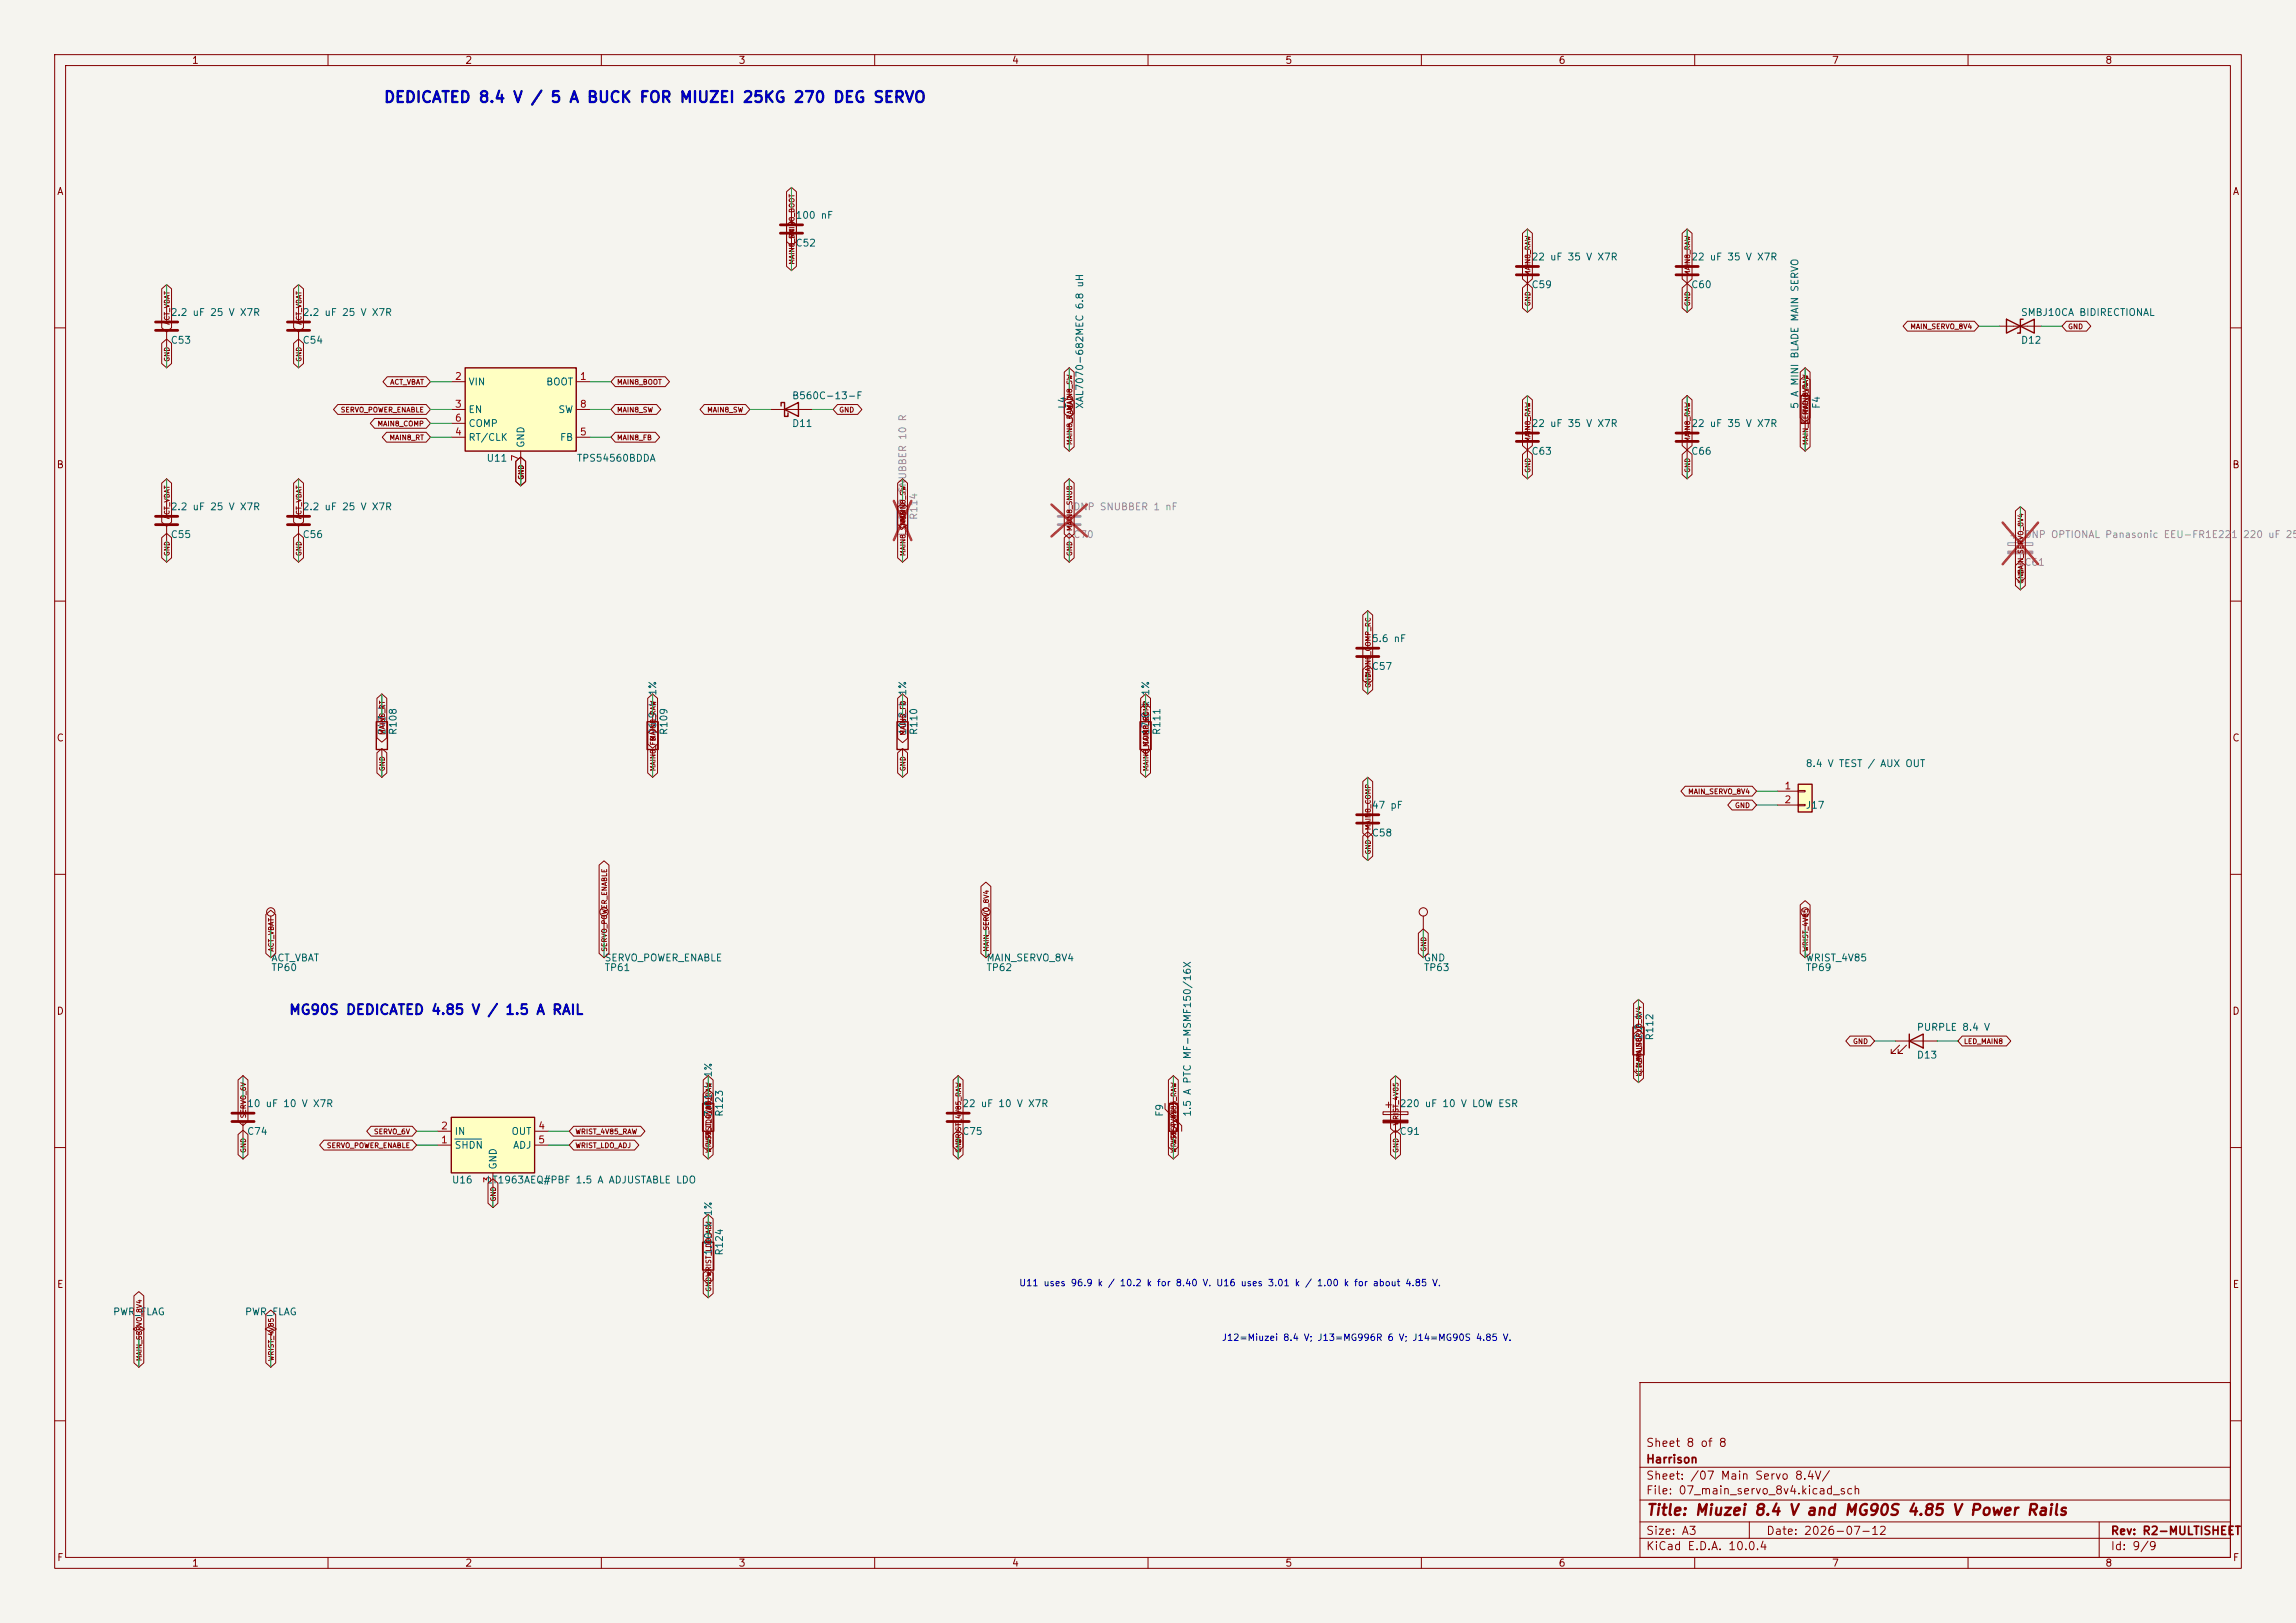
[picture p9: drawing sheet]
<svg xmlns="http://www.w3.org/2000/svg" width="420mm" height="297mm" viewBox="0 0 420 297" stroke-linecap="round" stroke-linejoin="round" font-family="sans-serif">
<defs><g id="words">
<text font-size="2" fill="#0000c2" x="70.1" y="19.3">DEDICATED 8.4 V / 5 A BUCK FOR MIUZEI 25KG 270 DEG SERVO</text>
<text font-size="2" fill="#840000" x="301" y="277.8">Title: Miuzei 8.4 V and MG90S 4.85 V Power Rails</text>
<text font-size="1.8" fill="#0000c2" x="52.8" y="186.1">MG90S DEDICATED 4.85 V / 1.5 A RAIL</text>
<g font-size="1.5" fill="#840000">
<text x="301" y="268.1">Harrison</text>
<text x="301" y="265.1">Sheet 8 of 8</text>
<text x="301" y="273.8">File: 07_main_servo_8v4.kicad_sch</text>
<text x="301" y="271.1">Sheet: /07 Main Servo 8.4V/</text>
<text x="301" y="281.2">Size: A3</text>
<text x="323" y="281.2">Date: 2026-07-12</text>
<text x="386" y="281.2">Rev: R2-MULTISHEET</text>
<text x="301" y="284">KiCad E.D.A. 10.0.4</text>
<text x="386" y="284">Id: 9/9</text>
</g>
<g font-size="1.3" fill="#840000">
<text x="35" y="12">1</text>
<text x="85" y="12">2</text>
<text x="135" y="12">3</text>
<text x="185" y="12">4</text>
<text x="235" y="12">5</text>
<text x="285" y="12">6</text>
<text x="335" y="12">7</text>
<text x="385" y="12">8</text>
<text x="10.3" y="36">A</text>
<text x="408.3" y="36">A</text>
<text x="10.3" y="86">B</text>
<text x="408.2" y="86">B</text>
<text x="10.3" y="136">C</text>
<text x="408.2" y="136">C</text>
<text x="10.3" y="186">D</text>
<text x="408.2" y="186">D</text>
<text x="10.3" y="236">E</text>
<text x="408.3" y="236">E</text>
<text x="10.3" y="286">F</text>
<text x="35" y="287">1</text>
<text x="85" y="287">2</text>
<text x="135" y="287">3</text>
<text x="185" y="287">4</text>
<text x="235" y="287">5</text>
<text x="285" y="287">6</text>
<text x="335" y="287">7</text>
<text x="385" y="287">8</text>
<text x="408.3" y="286">F</text>
</g>
<g font-size="1.3" fill="#006464">
<text x="145.4" y="40.3">100 nF</text>
<text x="145.4" y="45.4">C52</text>
<text x="280" y="48">22 uF 35 V X7R</text>
<text x="309.3" y="48">22 uF 35 V X7R</text>
<text x="280" y="53">C59</text>
<text x="309.3" y="53">C60</text>
<text x="31.1" y="58.1">2.2 uF 25 V X7R</text>
<text x="55.3" y="58.1">2.2 uF 25 V X7R</text>
<text x="369.6" y="58.1">SMBJ10CA BIDIRECTIONAL</text>
<text x="31.1" y="63.2">C53</text>
<text x="55.3" y="63.2">C54</text>
<text x="369.6" y="63.2">D12</text>
<text x="85.6" y="70.8">VIN</text>
<text x="99.8" y="70.8">BOOT</text>
<text x="85.6" y="75.9">EN</text>
<text x="102" y="75.9">SW</text>
<text x="144.8" y="73.4">B560C-13-F</text>
<text x="195.3" y="74.9" transform="rotate(-90 195.3 74.9)">L4</text>
<text x="198.5" y="74.9" transform="rotate(-90 198.5 74.9)">XAL7070-682MEC 6.8 uH</text>
<text x="329.3" y="74.9" transform="rotate(-90 329.3 74.9)">5 A MINI BLADE MAIN SERVO</text>
<text x="333.2" y="74.9" transform="rotate(-90 333.2 74.9)">F4</text>
<text x="85.6" y="81">RT/CLK</text>
<text x="85.6" y="78.4">COMP</text>
<text x="96.2" y="82" transform="rotate(-90 96.2 82)">GND</text>
<text x="102.3" y="81">FB</text>
<text x="144.8" y="78.4">D11</text>
<text x="280" y="83.5">C63</text>
<text x="280" y="78.4">22 uF 35 V X7R</text>
<text x="309.3" y="83.5">C66</text>
<text x="309.3" y="78.4">22 uF 35 V X7R</text>
<text x="88.9" y="84.8">U11</text>
<text x="105.4" y="84.8">TPS54560BDDA</text>
<text x="31.1" y="93.7">2.2 uF 25 V X7R</text>
<text x="55.3" y="93.7">2.2 uF 25 V X7R</text>
<text x="31.1" y="98.8">C55</text>
<text x="55.3" y="98.8">C56</text>
<text x="250.8" y="117.8">5.6 nF</text>
<text x="250.8" y="122.9">C57</text>
<text x="70.8" y="134.6" transform="rotate(-90 70.8 134.6)">243 k</text>
<text x="72.9" y="134.6" transform="rotate(-90 72.9 134.6)">R108</text>
<text x="120.4" y="134.6" transform="rotate(-90 120.4 134.6)">96.9 k 1%</text>
<text x="122.4" y="134.6" transform="rotate(-90 122.4 134.6)">R109</text>
<text x="166.1" y="134.6" transform="rotate(-90 166.1 134.6)">10.2 k 1%</text>
<text x="168.1" y="134.6" transform="rotate(-90 168.1 134.6)">R110</text>
<text x="210.5" y="134.6" transform="rotate(-90 210.5 134.6)">17.8 k 1%</text>
<text x="212.6" y="134.6" transform="rotate(-90 212.6 134.6)">R111</text>
<text x="330.2" y="140.7">8.4 V TEST / AUX OUT</text>
<text x="250.8" y="148.3">47 pF</text>
<text x="330.2" y="148.3">J17</text>
<text x="250.8" y="153.4">C58</text>
<text x="49.5" y="178">TP60</text>
<text x="49.5" y="176.2">ACT_VBAT</text>
<text x="110.5" y="176.2">SERVO_POWER_ENABLE</text>
<text x="110.5" y="178">TP61</text>
<text x="180.3" y="176.2">MAIN_SERVO_8V4</text>
<text x="180.3" y="178">TP62</text>
<text x="260.4" y="176.2">GND</text>
<text x="260.4" y="178">TP63</text>
<text x="330.2" y="178">TP69</text>
<text x="330.2" y="176.2">WRIST_4V85</text>
<text x="300.7" y="190.5" transform="rotate(-90 300.7 190.5)">2.2 k</text>
<text x="302.7" y="190.5" transform="rotate(-90 302.7 190.5)">R112</text>
<text x="350.5" y="188.9">PURPLE 8.4 V</text>
<text x="350.5" y="194">D13</text>
<text x="45.1" y="202.9">10 uF 10 V X7R</text>
<text x="175.9" y="202.9">22 uF 10 V X7R</text>
<text x="255.9" y="202.9">220 uF 10 V LOW ESR</text>
<text x="45.1" y="208">C74</text>
<text x="83.1" y="208">IN</text>
<text x="93.5" y="208">OUT</text>
<text x="130.5" y="204.5" transform="rotate(-90 130.5 204.5)">3.01 k 1%</text>
<text x="132.5" y="204.5" transform="rotate(-90 132.5 204.5)">R123</text>
<text x="175.9" y="208">C75</text>
<text x="213.1" y="204.5" transform="rotate(-90 213.1 204.5)">F9</text>
<text x="218.1" y="204.5" transform="rotate(-90 218.1 204.5)">1.5 A PTC MF-MSMF150/16X</text>
<text x="255.9" y="208">C91</text>
<text x="83.1" y="210.5">SHDN</text>
<text x="91.1" y="214.1" transform="rotate(-90 91.1 214.1)">GND</text>
<text x="93.8" y="210.5">ADJ</text>
<text x="82.6" y="216.9">U16</text>
<text x="88.9" y="216.9">LT1963AEQ#PBF 1.5 A ADJUSTABLE LDO</text>
<text x="130.5" y="229.9" transform="rotate(-90 130.5 229.9)">1.00 k 1%</text>
<text x="132.5" y="229.9" transform="rotate(-90 132.5 229.9)">R124</text>
<text x="20.6" y="241">PWR_FLAG</text>
<text x="44.7" y="241">PWR_FLAG</text>
</g>
<g font-size="1.3" fill="#a90000">
<text x="83.1" y="69.8">2</text>
<text x="106" y="69.8">1</text>
<text x="83.1" y="74.9">3</text>
<text x="83.1" y="77.4">6</text>
<text x="106" y="74.9">8</text>
<text x="83.1" y="80">4</text>
<text x="106" y="80">5</text>
<text x="95.2" y="84.5" transform="rotate(-90 95.2 84.5)">7</text>
<text x="326.3" y="144.8">1</text>
<text x="326.3" y="147.3">2</text>
<text x="80.6" y="209.5">1</text>
<text x="80.6" y="207">2</text>
<text x="98.4" y="207">4</text>
<text x="98.4" y="209.5">5</text>
<text x="90.1" y="216.6" transform="rotate(-90 90.1 216.6)">3</text>
</g>
<g font-size="1.3" fill="#939391">
<text x="166.1" y="95.2" transform="rotate(-90 166.1 95.2)">DNP SNUBBER 10 R</text>
<text x="168.1" y="95.2" transform="rotate(-90 168.1 95.2)">R114</text>
<text x="196.2" y="93.7">DNP SNUBBER 1 nF</text>
<text x="196.2" y="98.8">C70</text>
<text x="370.2" y="98.8">DNP OPTIONAL Panasonic EEU-FR1E221</text>
<text x="410.2" y="98.8">220 uF 25</text>
<text x="370.2" y="103.8">C61</text>
</g>
<g font-size="1.2" fill="#0000c2">
<text x="186.3" y="235.7">U11 uses 96.9 k / 10.2 k for 8.40 V. U16 uses 3.01 k / 1.00 k for about 4.85 V.</text>
<text x="223.4" y="245.7">J12=Miuzei 8.4 V; J13=MG996R 6 V; J14=MG90S 4.85 V.</text>
</g>
<g font-size=".9" fill="#840000">
<text x="145.5" y="43.8" transform="rotate(-90 145.5 43.8)">MAIN8_BOOT</text>
<text x="145.5" y="48.5" transform="rotate(-90 145.5 48.5)">MAIN8_SW</text>
<text x="280.2" y="50.6" transform="rotate(-90 280.2 50.6)">MAIN8_RAW</text>
<text x="309.4" y="50.6" transform="rotate(-90 309.4 50.6)">MAIN8_RAW</text>
<text x="31.2" y="59.5" transform="rotate(-90 31.2 59.5)">ACT_VBAT</text>
<text x="55.4" y="59.5" transform="rotate(-90 55.4 59.5)">ACT_VBAT</text>
<text x="280.2" y="56.1" transform="rotate(-90 280.2 56.1)">GND</text>
<text x="309.4" y="56.1" transform="rotate(-90 309.4 56.1)">GND</text>
<text x="349.3" y="60.4">MAIN_SERVO_8V4</text>
<text x="378.2" y="60.4">GND</text>
<text x="31.2" y="66.3" transform="rotate(-90 31.2 66.3)">GND</text>
<text x="55.4" y="66.3" transform="rotate(-90 55.4 66.3)">GND</text>
<text x="71.3" y="70.6">ACT_VBAT</text>
<text x="112.8" y="70.6">MAIN8_BOOT</text>
<text x="62.2" y="75.7">SERVO_POWER_ENABLE</text>
<text x="112.8" y="75.7">MAIN8_SW</text>
<text x="129.3" y="75.7">MAIN8_SW</text>
<text x="153.4" y="75.7">GND</text>
<text x="196.3" y="75.2" transform="rotate(-90 196.3 75.2)">MAIN8_SW</text>
<text x="331" y="76" transform="rotate(-90 331 76)">MAIN8_RAW</text>
<text x="69" y="78.2">MAIN8_COMP</text>
<text x="71.2" y="80.8">MAIN8_RT</text>
<text x="112.8" y="80.8">MAIN8_FB</text>
<text x="196.3" y="81.5" transform="rotate(-90 196.3 81.5)">MAIN8_RAW</text>
<text x="280.2" y="81.1" transform="rotate(-90 280.2 81.1)">MAIN8_RAW</text>
<text x="309.4" y="81.1" transform="rotate(-90 309.4 81.1)">MAIN8_RAW</text>
<text x="331" y="81.5" transform="rotate(-90 331 81.5)">MAIN_SERVO_8V4</text>
<text x="96" y="87.9" transform="rotate(-90 96 87.9)">GND</text>
<text x="280.2" y="86.6" transform="rotate(-90 280.2 86.6)">GND</text>
<text x="309.4" y="86.6" transform="rotate(-90 309.4 86.6)">GND</text>
<text x="31.2" y="95.1" transform="rotate(-90 31.2 95.1)">ACT_VBAT</text>
<text x="55.4" y="95.1" transform="rotate(-90 55.4 95.1)">ACT_VBAT</text>
<text x="165.9" y="95.5" transform="rotate(-90 165.9 95.5)">MAIN8_SW</text>
<text x="31.2" y="101.9" transform="rotate(-90 31.2 101.9)">GND</text>
<text x="55.4" y="101.9" transform="rotate(-90 55.4 101.9)">GND</text>
<text x="165.9" y="101.9" transform="rotate(-90 165.9 101.9)">MAIN8_SNUB</text>
<text x="196.3" y="101.9" transform="rotate(-90 196.3 101.9)">GND</text>
<text x="196.3" y="97.3" transform="rotate(-90 196.3 97.3)">MAIN8_SNUB</text>
<text x="370.3" y="106.9" transform="rotate(-90 370.3 106.9)">GND</text>
<text x="370.3" y="105.3" transform="rotate(-90 370.3 105.3)">MAIN_SERVO_8V4</text>
<text x="250.9" y="126" transform="rotate(-90 250.9 126)">GND</text>
<text x="250.9" y="124" transform="rotate(-90 250.9 124)">MAIN8_COMP_RC</text>
<text x="70.6" y="134.6" transform="rotate(-90 70.6 134.6)">MAIN8_RT</text>
<text x="120.1" y="135.7" transform="rotate(-90 120.1 135.7)">MAIN8_RAW</text>
<text x="165.9" y="134.7" transform="rotate(-90 165.9 134.7)">MAIN8_FB</text>
<text x="210.3" y="136.8" transform="rotate(-90 210.3 136.8)">MAIN8_COMP</text>
<text x="70.6" y="141.2" transform="rotate(-90 70.6 141.2)">GND</text>
<text x="120.1" y="141.2" transform="rotate(-90 120.1 141.2)">MAIN8_FB</text>
<text x="165.9" y="141.2" transform="rotate(-90 165.9 141.2)">GND</text>
<text x="210.3" y="141.2" transform="rotate(-90 210.3 141.2)">MAIN8_COMP_RC</text>
<text x="308.7" y="145.5">MAIN_SERVO_8V4</text>
<text x="317.3" y="148.1">GND</text>
<text x="250.9" y="152" transform="rotate(-90 250.9 152)">MAIN8_COMP</text>
<text x="250.9" y="156.5" transform="rotate(-90 250.9 156.5)">GND</text>
<text x="50.3" y="174.2" transform="rotate(-90 50.3 174.2)">ACT_VBAT</text>
<text x="111.2" y="174.2" transform="rotate(-90 111.2 174.2)">SERVO_POWER_ENABLE</text>
<text x="181.1" y="174.2" transform="rotate(-90 181.1 174.2)">MAIN_SERVO_8V4</text>
<text x="261.1" y="174.2" transform="rotate(-90 261.1 174.2)">GND</text>
<text x="331" y="174.2" transform="rotate(-90 331 174.2)">WRIST_4V85</text>
<text x="338.9" y="191.3">GND</text>
<text x="359.2" y="191.3">LED_MAIN8</text>
<text x="300.5" y="197.1" transform="rotate(-90 300.5 197.1)">LED_MAIN8</text>
<text x="300.5" y="195.5" transform="rotate(-90 300.5 195.5)">MAIN_SERVO_8V4</text>
<text x="45.2" y="204.7" transform="rotate(-90 45.2 204.7)">SERVO_6V</text>
<text x="68.3" y="207.8">SERVO_6V</text>
<text x="105.2" y="207.8">WRIST_4V85_RAW</text>
<text x="130.3" y="209.5" transform="rotate(-90 130.3 209.5)">WRIST_4V85_RAW</text>
<text x="176" y="209.5" transform="rotate(-90 176 209.5)">WRIST_4V85_RAW</text>
<text x="215.4" y="209.5" transform="rotate(-90 215.4 209.5)">WRIST_4V85_RAW</text>
<text x="256" y="206.1" transform="rotate(-90 256 206.1)">WRIST_4V85</text>
<text x="45.2" y="211.1" transform="rotate(-90 45.2 211.1)">GND</text>
<text x="59.7" y="210.3">SERVO_POWER_ENABLE</text>
<text x="105.2" y="210.3">WRIST_LDO_ADJ</text>
<text x="130.3" y="211.1" transform="rotate(-90 130.3 211.1)">WRIST_LDO_ADJ</text>
<text x="176" y="211.1" transform="rotate(-90 176 211.1)">GND</text>
<text x="215.4" y="211.1" transform="rotate(-90 215.4 211.1)">WRIST_4V85</text>
<text x="256" y="211.1" transform="rotate(-90 256 211.1)">GND</text>
<text x="90.9" y="220" transform="rotate(-90 90.9 220)">GND</text>
<text x="130.3" y="236.5" transform="rotate(-90 130.3 236.5)">GNDWRIST_LDO_ADJ</text>
<text x="26.2" y="249.2" transform="rotate(-90 26.2 249.2)">MAIN_SERVO_8V4</text>
<text x="50.3" y="249.2" transform="rotate(-90 50.3 249.2)">WRIST_4V85</text>
</g>
</g></defs>
<path d="M0 0h420v297h-420z" fill="#f5f4ef" stroke="#f5f4ef" stroke-width=".18"/>
<g fill="none" stroke="#840000" stroke-width=".18">
<path d="M10 10h400v277h-400zM12 12h396v273h-396zM60 10v2M110 10v2M160 10v2M210 10v2M260 10v2M310 10v2M360 10v2M10 60h2M408 60h2M54.6 91.4v2.8"/>
<path d="M54.6 96.3v2.8M10 110h2M408 110h2M10 160h2M408 160h2M10 210h2M408 210h2M300 253h108v32h-108zM10 260h2M300 278.5h108M300 274.5h108M300 268.5h108"/>
<path d="M320 278.5v3M384 278.5v6.5M408 260h2M60 285v2M110 285v2M160 285v2M210 285v2M260 285v2M300 281.5h108M310 285v2M360 285v2"/>
</g>
<path d="M52.6 94.5h4M52.6 96h4" fill="none" stroke="#840000" stroke-width=".51"/>
<path d="M85.1 67.3h20.3v15.3h-20.3z" fill="#ffffc2"/>
<path d="M367 58.4v2.6l5.1-2.6v2.6zM370.1 58.4h-.5v2.6h-.5M85.1 67.3h20.3v15.3h-20.3zM142.9 74.3v-.6h.6v2.5h.6v-.6M143.5 74.9l2.5-1.2v2.5zM329.4 72.4h1.6v5.1h-1.6zM68.8 132.1h2.1v5.1h-2.1zM118.4 132.1h2v5.1h-2zM208.5 132.1h2.1v5.1h-2.1zM298.7 188h2v5h-2zM213.9 201.9h1.5v5.1h-1.5zM128.5 227.3h2.1v5.1h-2.1z" fill="none" stroke="#840000" stroke-width=".25"/>
<g fill="none" stroke="#840000" stroke-width=".18">
<path d="M144.8 38.1v2.8M30.5 55.9v2.8M54.6 55.9v2.8M144.8 42.9v2.8M279.4 45.7v2.8M279.4 50.5v2.8M308.6 45.7v2.8M308.6 50.5v2.8M365.8 59.7h7.6M30.5 60.7v2.8M54.6 60.7v2.8M82.5 69.9h2.6"/>
<path d="M82.5 74.9h2.6M82.5 77.5h2.6M105.4 69.9h2.5M105.4 74.9h2.5M141 74.9h7.6M195.6 71.1v1.3a.64 .64 0 0 1 .6 .6 .64 .64 0 0 1-.6 .7 .64 .64 0 0 1 .6 .6 .64 .64 0 0 1-.6 .6 .64 .64 0 0 1 .6 .7 .64 .64 0 0 1-.6 .6M195.6 76.2a.64 .64 0 0 1 .6 .6 .64 .64 0 0 1-.6 .7v1.2M279.4 76.2v2.8M330.2 71.1v7.6M82.5 80h2.6M95.2 82.6v2.5M105.4 80h2.5"/>
<path d="M279.4 81v2.8M69.8 130.8v1.3M69.8 137.2v1.2M119.4 130.8v1.3M119.4 137.2v1.2M209.5 130.8v1.3M209.5 137.2v1.2M250.2 146.1v2.7M250.2 150.9v2.8M330.2 167.6v2.6M299.7 186.7v1.3M299.7 193v1.3"/>
<path d="M213.1 201.9v1l3.1 3.1v1M214.6 200.7v7.6M253 203.5h4.6v.5h-4.6zM253.5 202.2h1M254 201.7v1M255.3 200.7v2.8M255.3 205.5v2.8M129.5 226.1v1.2M129.5 232.4v1.3M25.4 243.8l1-.6-1-.6-1 .6 1 .6v1.3M25.4 245.1h.1M49.5 243.8l1-.6-1-.6-1 .6 1 .6v1.3"/>
<path d="M49.5 245.1h.1"/>
<circle cx="330.2" cy="166.9" r=".76"/>
</g>
<g fill="none" stroke="#840000" stroke-width=".51">
<path d="M28.4 58.9h4.1M52.6 58.9h4M142.7 41.1h4.1M142.7 42.7h4.1M277.4 48.8h4M277.4 50.3h4M306.6 48.8h4M306.6 50.3h4M28.4 60.5h4.1M52.6 60.5h4M277.4 79.2h4M277.4 80.8h4"/>
<path d="M248.2 149.1h4M248.2 150.6h4"/>
</g>
<path d="M165.1 91.4v1.3M165.1 97.8v1.3M195.6 91.4v2.8M195.6 96.3v2.8M367.3 99.3h4.6v.5h-4.6zM367.8 98h1M368.3 97.5v1.1M369.6 96.5v2.8M369.6 101.3v2.8" fill="none" stroke="#9c9b98" stroke-width=".18"/>
<path d="M367.3 100.8h4.6v.5h-4.6z" fill="#9c9b98" stroke="#9c9b98" stroke-width=".18"/>
<path d="M163.5 91.7l3.2 7.1M166.7 91.7l-3.2 7.1M192.3 92.3l6.5 5.9M198.8 92.3l-6.5 5.9M366.3 95.6l6.5 7.7M372.8 95.6l-6.5 7.7" fill="none" stroke="#e12e31" stroke-width=".46"/>
<path d="M253 205h4.6v.5h-4.6z" fill="#840000" stroke="#840000" stroke-width=".18"/>
<path d="M193.5 94.5h4.1M193.5 96h4.1" fill="none" stroke="#9c9b98" stroke-width=".51"/>
<path d="M164.1 92.7h2v5.1h-2z" fill="none" stroke="#9c9b98" stroke-width=".25"/>
<path d="M82.5 204.5h15.3v10.1h-15.3z" fill="#ffffc2"/>
<path d="M164.1 132.1h2v5.1h-2zM349.2 190.5l2.6-1.3v2.6zM349.2 189.2v2.6M82.5 204.5h15.3v10.1h-15.3zM128.5 201.9h2.1v5.1h-2.1z" fill="none" stroke="#840000" stroke-width=".25"/>
<g fill="none" stroke="#840000" stroke-width=".18">
<path d="M308.6 76.2v2.8M30.5 91.4v2.8M30.5 96.3v2.8M308.6 81v2.8M250.2 115.6v2.8M165.1 130.8v1.3M165.1 137.2v1.2M250.2 120.4v2.8M49.5 167.6v2.6M110.5 167.6v2.6M180.3 167.6v2.6M260.3 167.6v2.6"/>
<path d="M346.7 190.5h7.6M347.5 191.3l-1.6 1.5h.8h-.8v-.8M348.7 191.3l-1.5 1.5h.8h-.8v-.8M44.4 200.7v2.8M44.4 205.5v2.8M80 209.6h2.5M80 207h2.5M90.2 214.6v2.6M97.8 209.6h2.5M97.8 207h2.5M129.5 200.7v1.2M129.5 207v1.3"/>
<path d="M175.3 200.7v2.8M175.3 205.5v2.8"/>
<circle cx="49.5" cy="166.9" r=".76"/>
<circle cx="110.5" cy="166.9" r=".76"/>
<circle cx="180.3" cy="166.9" r=".76"/>
<circle cx="260.4" cy="166.9" r=".76"/>
</g>
<path d="M83.2 208.4h4.9" fill="none" stroke="#006464" stroke-width=".18"/>
<path d="M306.6 79.2h4M28.4 94.5h4.1M28.4 96h4.1M306.6 80.8h4M248.2 118.6h4M248.2 120.1h4M42.4 203.7h4.1M42.4 205.2h4.1M173.2 203.7h4.1M173.2 205.2h4.1" fill="none" stroke="#840000" stroke-width=".51"/>
<path d="M328.9 143.5h2.6v5.1h-2.6z" fill="#ffffc2"/>
<path d="M328.9 143.5h2.6v5.1h-2.6z" fill="none" stroke="#840000" stroke-width=".25"/>
<g fill="none" stroke="#840000" stroke-width=".18">
<path d="M143.9 35.1l.9-.8 .9 .8v9.1l-.9 .8-.9-.8zM29.6 52.9l.9-.8 .9 .8v7.1l-.9 .8-.9-.8zM53.7 52.9l.9-.8 .9 .8v7.1l-.9 .8-.9-.8zM143.9 41.2l.9-.8 .9 .8v7.5l-.9 .8-.9-.8zM278.5 52.7l.9-.8 .9 .8v3.7l-.9 .8-.9-.8zM278.5 42.7l.9-.8 .9 .8v8.4l-.9 .7-.9-.7zM307.7 42.7l.9-.8 .9 .8v8.4l-.9 .7-.9-.7zM307.7 52.7l.9-.8 .9 .8v3.7l-.9 .8-.9-.8zM348.9 58.8h12.3l.7 .9-.7 .9h-12.3l-.8-.9zM378 58.8h3.7l.8 .9-.8 .9h-3.7l-.8-.9zM29.6 62.8l.9-.8 .9 .8v3.7l-.9 .8-.9-.8zM53.7 62.8l.9-.8 .9 .8v3.7l-.9 .8-.9-.8z"/>
<path d="M61.8 74h16.2l.7 .9-.7 .9h-16.2l-.8-.9zM68.5 76.6h9.5l.7 .9-.7 .9h-9.5l-.8-.9zM70.7 79.1h7.3l.7 .9-.7 .9h-7.3l-.8-.9zM70.8 68.9h7.2l.7 1-.7 .9h-7.2l-.8-.9zM112.5 79.1h7.4l.8 .9-.8 .9h-7.4l-.7-.9zM112.5 68.9h9.2l.8 1-.8 .9h-9.2l-.7-.9zM112.5 74h7.6l.8 .9-.8 .9h-7.6l-.7-.9zM128.8 74h7.6l.8 .9-.8 .9h-7.6l-.8-.9zM153.2 74h3.7l.8 .9-.8 .9h-3.7l-.8-.9zM194.7 73.4l.9-.8 .9 .8v8.4l-.9 .8-.9-.8zM194.7 68.1l.9-.8 .9 .8v7.5l-.9 .8-.9-.8zM278.5 73.2l.9-.8 .9 .8v8.3l-.9 .8-.9-.8z"/>
<path d="M307.7 73.2l.9-.8 .9 .8v8.3l-.9 .8-.9-.8zM329.3 68.1l.9-.8 .9 .8v8.4l-.9 .7-.9-.7zM329.3 69.5l.9-.8 .9 .8v12.3l-.9 .8-.9-.8zM29.6 88.4l.9-.8 .9 .8v7.1l-.9 .8-.9-.8zM29.6 98.4l.9-.8 .9 .8v3.7l-.9 .8-.9-.8zM53.7 98.4l.9-.8 .9 .8v3.7l-.9 .8-.9-.8zM53.7 88.4l.9-.8 .9 .8v7.1l-.9 .8-.9-.8zM94.3 84.4l.9-.8 1 .8v3.7l-1 .8-.9-.8zM164.2 88.4l.9-.8 .9 .8v7.6l-.9 .8-.9-.8zM164.2 92.8l.9-.8 .9 .8v9.3l-.9 .8-.9-.8zM194.7 98.4l.9-.8 .9 .8v3.7l-.9 .8-.9-.8zM194.7 88.4l.9-.8 .9 .8v9.3l-.9 .8-.9-.8z"/>
<path d="M278.5 83.2l.9-.8 .9 .8v3.6l-.9 .8-.9-.8zM307.7 83.2l.9-.8 .9 .8v3.6l-.9 .8-.9-.8zM368.7 93.5l.9-.8 .9 .8v12.3l-.9 .7-.9-.7zM249.3 112.5l.9-.7 .9 .7v12l-.9 .8-.9-.8zM368.7 103.5l.9-.8 .9 .8v3.7l-.9 .8-.9-.8zM68.9 137.8l.9-.8 1 .8v3.7l-1 .7-.9-.7zM68.9 127.8l.9-.8 1 .8v7.2l-1 .8-.9-.8zM118.5 134.1l.9-.8 .9 .8v7.4l-.9 .7-.9-.7zM118.5 127.8l.9-.8 .9 .8v8.3l-.9 .8-.9-.8zM164.2 137.8l.9-.8 .9 .8v3.7l-.9 .7-.9-.7zM164.2 127.8l.9-.8 .9 .8v7.3l-.9 .8-.9-.8zM208.6 127.8l.9-.8 1 .8v9.4l-1 .8-.9-.8z"/>
<path d="M208.6 129.5l.9-.8 1 .8v12l-1 .7-.9-.7zM249.3 122.5l.9-.8 .9 .8v3.7l-.9 .8-.9-.8zM109.6 158.3l.9-.8 .9 .8v16.2l-.9 .8-.9-.8zM249.3 143l.9-.8 .9 .8v9.5l-.9 .7-.9-.7zM249.3 153l.9-.8 .9 .8v3.7l-.9 .8-.9-.8zM308.3 143.9h12.2l.8 .9-.8 .9h-12.2l-.8-.9zM316.8 146.4h3.7l.8 .9-.8 .9h-3.7l-.8-.9zM325.1 144.8h3.8M325.1 147.3h3.8M328.9 144.7h1.3v.2h-1.3zM328.9 147.2h1.3v.2h-1.3zM48.6 167.4l.9-.8 .9 .8v7.1l-.9 .8-.9-.8z"/>
<path d="M179.4 162.2l.9-.8 .9 .8v12.3l-.9 .8-.9-.8zM259.4 170.8l.9-.8 1 .8v3.7l-1 .8-.9-.8zM329.3 165.6l.9-.8 .9 .8v8.9l-.9 .8-.9-.8zM43.5 197.6l.9-.7 1 .7v7.6l-1 .8-.9-.8zM128.6 197.6l.9-.7 .9 .7v12.3l-.9 .8-.9-.8zM174.4 197.6l.9-.7 .9 .7v12.3l-.9 .8-.9-.8zM213.7 197.6l.9-.7 .9 .7v12.3l-.9 .8-.9-.8zM254.4 197.6l.9-.7 .9 .7v8.9l-.9 .8-.9-.8zM298.8 189.2l.9-.8 .9 .8v8.1l-.9 .8-.9-.8zM298.8 183.7l.9-.8 .9 .8v12.2l-.9 .8-.9-.8zM338.4 189.6h3.7l.8 .9-.8 .9h-3.7l-.8-.9zM358.9 189.6h8.1l.8 .9-.8 .9h-8.1l-.8-.9z"/>
<path d="M43.5 207.6l.9-.8 1 .8v3.7l-1 .8-.9-.8zM59.3 208.6h16.1l.8 1-.8 .9h-16.1l-.8-.9zM67.9 206.1h7.5l.8 .9-.8 .9h-7.5l-.8-.9zM89.3 216.5l.9-.8 .9 .8v3.7l-.9 .8-.9-.8zM104.9 208.6h11.2l.8 1-.8 .9h-11.2l-.8-.9zM104.9 206.1h12.3l.8 .9-.8 .9h-12.3l-.8-.9zM128.6 200.2l.9-.8 .9 .8v11.1l-.9 .8-.9-.8zM174.4 207.6l.9-.8 .9 .8v3.7l-.9 .8-.9-.8zM213.7 202.4l.9-.8 .9 .8v8.9l-.9 .8-.9-.8zM254.4 207.6l.9-.8 .9 .8v3.7l-.9 .8-.9-.8zM24.5 237.1l.9-.7 .9 .7v12.3l-.9 .8-.9-.8zM128.6 233l.9-.8 .9 .8v3.7l-.9 .8-.9-.8z"/>
<path d="M128.6 223l.9-.8 .9 .8v11.2l-.9 .8-.9-.8zM48.6 240.5l.9-.8 .9 .8v8.9l-.9 .8-.9-.8z"/>
</g>
<g fill="none" stroke="#009600" stroke-width=".18">
<path d="M144.8 34.3v3.8M30.5 52.1v3.8M54.6 52.1v3.8M144.8 45.7v3.8M279.4 41.9v3.8M279.4 53.3v3.9M308.6 41.9v3.8M308.6 53.3v3.9M361.9 59.7h3.9M373.4 59.7h3.8M30.5 63.5v3.8M54.6 63.5v3.8"/>
<path d="M78.7 74.9h3.8M78.7 69.9h3.8M78.7 77.5h3.8M107.9 74.9h3.9M107.9 69.9h3.9M137.2 74.9h3.8M148.6 74.9h3.8M195.6 67.3v3.8M195.6 78.7v3.9M279.4 72.4v3.8M308.6 72.4v3.8M330.2 67.3v3.8"/>
<path d="M330.2 78.7v3.9M30.5 87.6v3.8M30.5 99.1v3.8M54.6 87.6v3.8M54.6 99.1v3.8M78.7 80h3.8M95.2 85.1v3.8M107.9 80h3.9M165.1 87.6v3.8M165.1 99.1v3.8M195.6 87.6v3.8M195.6 99.1v3.8"/>
<path d="M279.4 83.8v3.8M308.6 83.8v3.8M369.6 92.7v3.8M250.2 111.8v3.8M369.6 104.1v3.9M69.8 127v3.8M69.8 138.4v3.8M119.4 127v3.8M119.4 138.4v3.8M165.1 127v3.8M165.1 138.4v3.8M209.5 127v3.8"/>
<path d="M209.5 138.4v3.8M250.2 123.2v3.8M250.2 142.2v3.9M250.2 153.7v3.8M321.3 144.8h3.8M321.3 147.3h3.8M49.5 170.2v5.1M110.5 170.2v5.1M180.3 170.2v5.1M260.3 170.2v5.1M330.2 170.2v5.1M44.4 196.9v3.8"/>
<path d="M129.5 196.9v3.8M175.3 196.9v3.8M214.6 196.9v3.8M255.3 196.9v3.8M299.7 182.9v3.8M299.7 194.3v3.8M342.9 190.5h3.8M354.3 190.5h3.8M44.4 208.3v3.8M76.2 207h3.8M76.2 209.6h3.8M90.2 217.2v3.8"/>
<path d="M100.3 207h3.8M100.3 209.6h3.8M129.5 208.3v3.8M175.3 208.3v3.8M214.6 208.3v3.8M255.3 208.3v3.8M129.5 222.2v3.9M129.5 233.7v3.8M25.4 245.1v5.1M49.5 245.1v5.1"/>
</g>
<use href="#words"/>
</svg>
